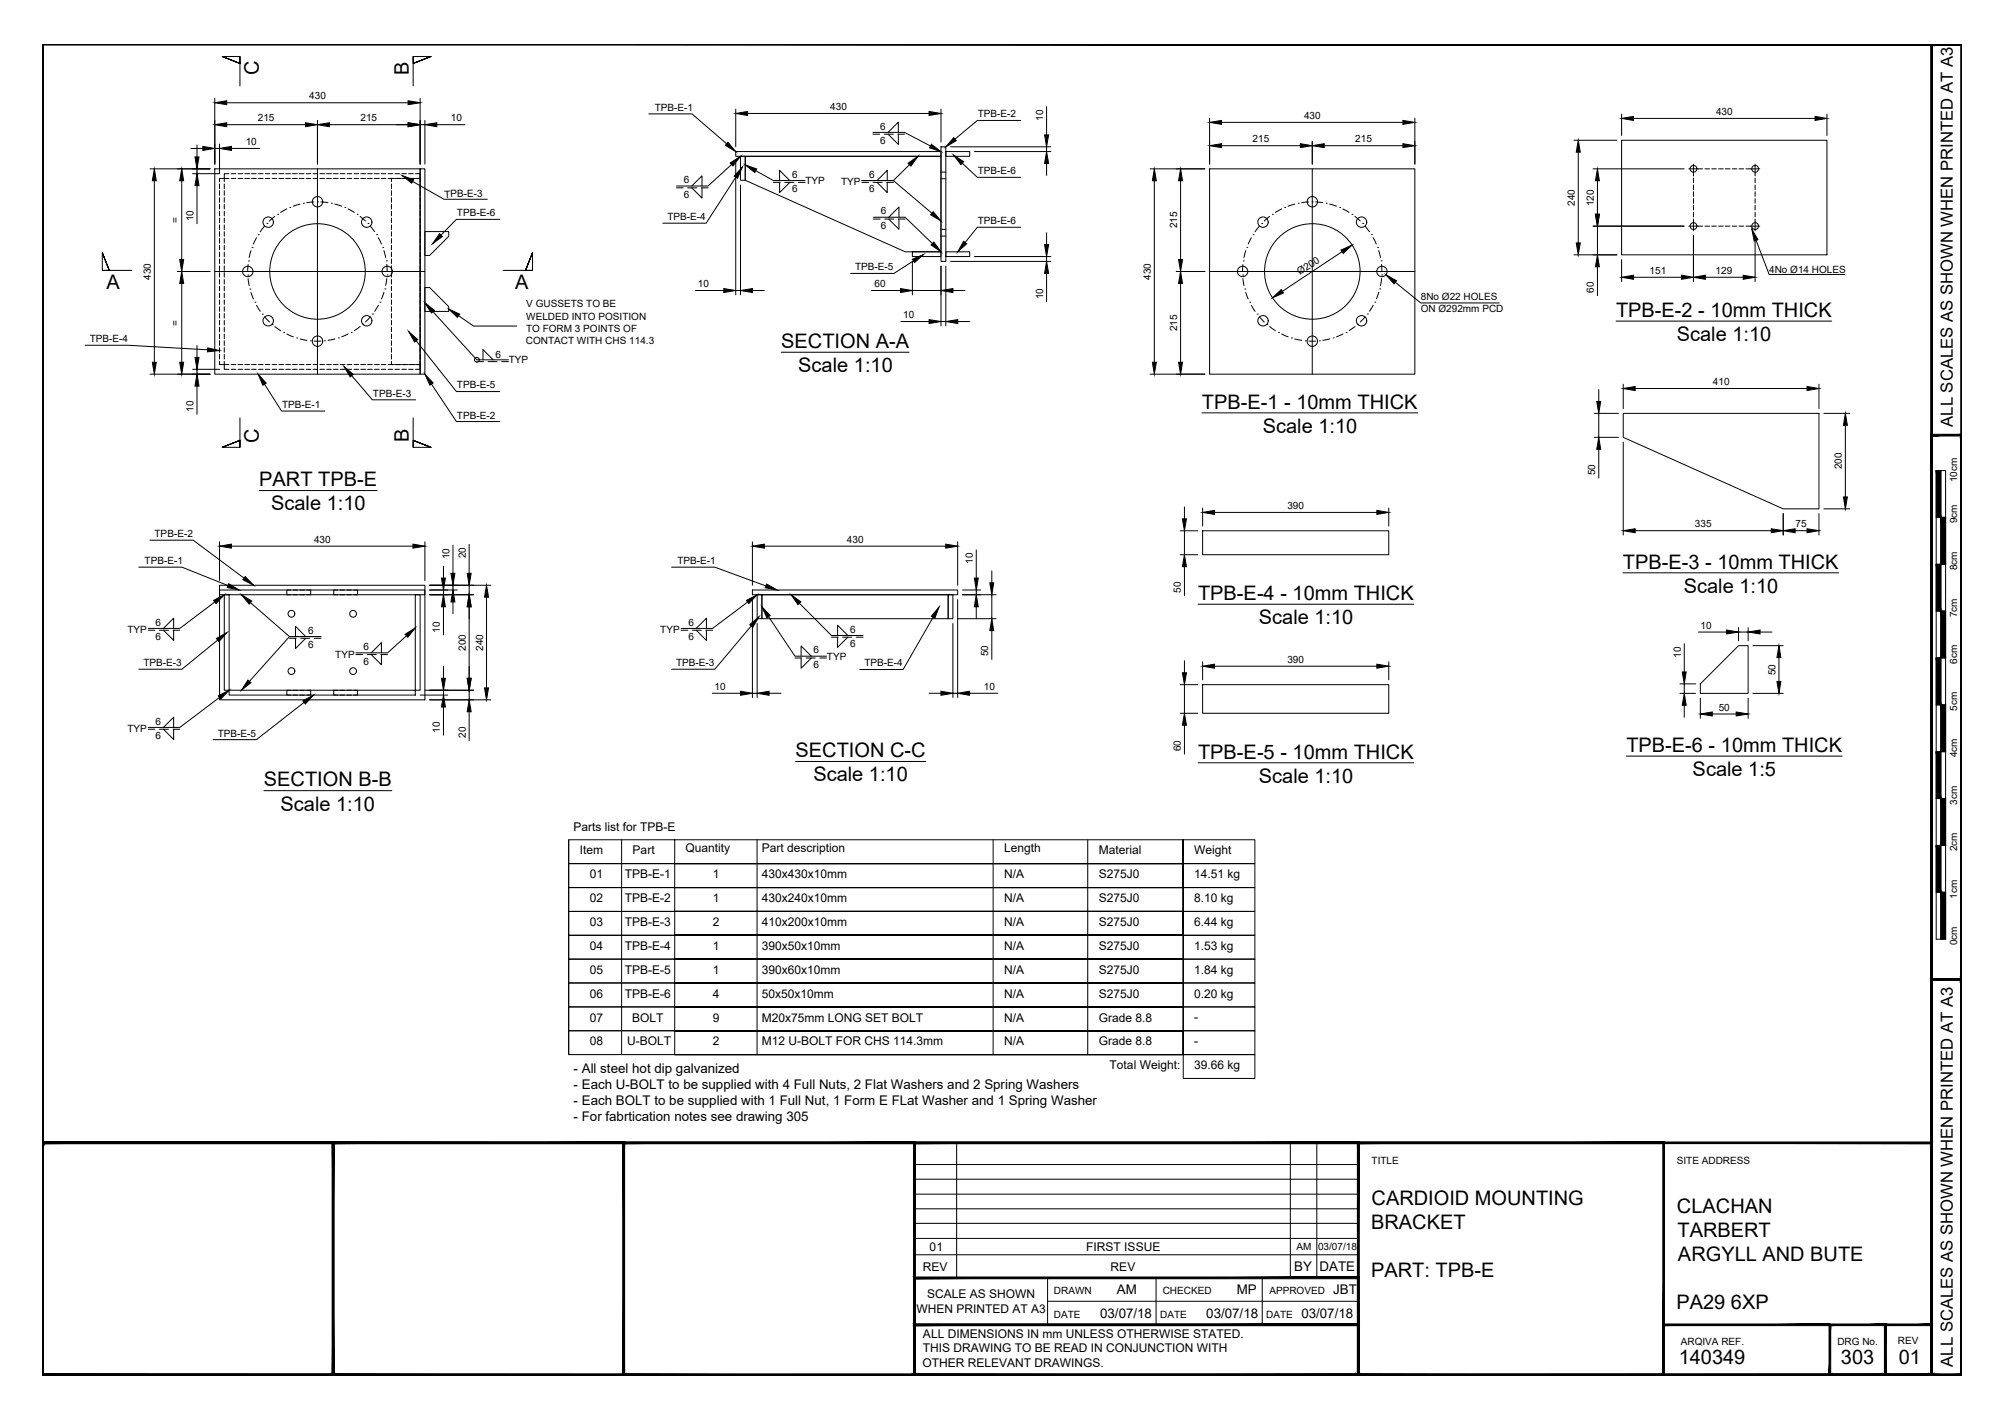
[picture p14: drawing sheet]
<svg xmlns="http://www.w3.org/2000/svg" width="420mm" height="297mm" viewBox="0 0 420 297" stroke-linecap="round" stroke-linejoin="round" font-family="sans-serif">
<defs><g id="words">
<g font-size="4.2">
<text x="54.2" y="15.7" transform="rotate(-90 54.2 15.7)">C</text>
<text x="85.6" y="15.8" transform="rotate(-90 85.6 15.8)">B</text>
<text x="22.3" y="60.6">A</text>
<text x="107.9" y="60.6">A</text>
<text x="338.5" y="66.4">TPB-E-2 - 10mm THICK</text>
<text x="351.2" y="71.4">Scale 1:10</text>
<text x="163.6" y="72.9">SECTION A-A</text>
<text x="167.2" y="78">Scale 1:10</text>
<text x="251.7" y="85.6">TPB-E-1 - 10mm THICK</text>
<text x="54.2" y="92.9" transform="rotate(-90 54.2 92.9)">C</text>
<text x="85.6" y="92.6" transform="rotate(-90 85.6 92.6)">B</text>
<text x="264.5" y="90.7">Scale 1:10</text>
<text x="54.3" y="101.9">PART TPB-E</text>
<text x="56.8" y="106.9">Scale 1:10</text>
<text x="339.9" y="119.1">TPB-E-3 - 10mm THICK</text>
<text x="250.9" y="125.7">TPB-E-4 - 10mm THICK</text>
<text x="352.7" y="124.1">Scale 1:10</text>
<text x="263.7" y="130.7">Scale 1:10</text>
<text x="166.6" y="158.6">SECTION C-C</text>
<text x="250.9" y="158.9">TPB-E-5 - 10mm THICK</text>
<text x="340.6" y="157.5">TPB-E-6 - 10mm THICK</text>
<text x="55.3" y="164.7">SECTION B-B</text>
<text x="170.4" y="163.7">Scale 1:10</text>
<text x="263.7" y="164">Scale 1:10</text>
<text x="354.5" y="162.5">Scale 1:5</text>
<text x="58.8" y="169.8">Scale 1:10</text>
<text x="287.2" y="257.5">BRACKET</text>
<text x="287.3" y="252.5">CARDIOID MOUNTING</text>
<text x="351.2" y="254">CLACHAN</text>
<text x="351.4" y="259">TARBERT</text>
<text x="287.2" y="267.5">PART: TPB-E</text>
<text x="351.5" y="264.1">ARGYLL AND BUTE</text>
<text x="351.1" y="274.1">PA29 6XP</text>
<text x="351.6" y="285.7">140349</text>
<text x="385.6" y="285.7">303</text>
<text x="397.7" y="285.7">01</text>
</g>
<g font-size="3.5">
<text x="409" y="89.4" transform="rotate(-90 409 89.4)">ALL SCALES AS SHOWN WHEN PRINTED AT A3</text>
<text x="409" y="286.3" transform="rotate(-90 409 286.3)">ALL SCALES AS SHOWN WHEN PRINTED AT A3</text>
</g>
<g font-size="2.8">
<text x="120.1" y="224.8">- All steel hot dip galvanized</text>
<text x="120.1" y="228.2">- Each U-BOLT to be supplied with 4 Full Nuts, 2 Flat Washers and 2 Spring Washers</text>
<text x="120.1" y="231.5">- Each BOLT to be supplied with 1 Full Nut, 1 Form E FLat Washer and 1 Spring Washer</text>
<text x="120.1" y="234.9">- For fabrtication notes see drawing 305</text>
<text x="271.1" y="266.3">BY</text>
<text x="276.4" y="266.3">DATE</text>
<text x="233.9" y="271.1">AM</text>
<text x="259" y="271.1">MP</text>
<text x="279.3" y="271.1">JBT</text>
<text x="230.4" y="276">03/07/18</text>
<text x="252.7" y="276">03/07/18</text>
<text x="272.6" y="276">03/07/18</text>
</g>
<g font-size="2.5">
<text x="120.1" y="174">Parts list for TPB-E</text>
<text x="121.4" y="179">Item</text>
<text x="132.5" y="179">Part</text>
<text x="143.6" y="178.5">Quantity</text>
<text x="159.5" y="178.5">Part description</text>
<text x="210.3" y="178.5">Length</text>
<text x="230.1" y="179">Material</text>
<text x="250.1" y="179">Weight</text>
<text x="123.6" y="184">01</text>
<text x="130.8" y="184">TPB-E-1</text>
<text x="149.3" y="184">1</text>
<text x="159.5" y="184">430x430x10mm</text>
<text x="210.3" y="184">N/A</text>
<text x="230.1" y="184">S275J0</text>
<text x="250.1" y="184">14.51 kg</text>
<text x="123.6" y="189">02</text>
<text x="130.8" y="189">TPB-E-2</text>
<text x="149.3" y="189">1</text>
<text x="159.5" y="189">430x240x10mm</text>
<text x="210.3" y="189">N/A</text>
<text x="230.1" y="189">S275J0</text>
<text x="250.1" y="189">8.10 kg</text>
<text x="123.6" y="194">03</text>
<text x="130.8" y="194">TPB-E-3</text>
<text x="149.3" y="194">2</text>
<text x="159.5" y="194">410x200x10mm</text>
<text x="210.3" y="194">N/A</text>
<text x="230.1" y="194">S275J0</text>
<text x="250.1" y="194">6.44 kg</text>
<text x="123.6" y="199">04</text>
<text x="130.8" y="199">TPB-E-4</text>
<text x="149.3" y="199">1</text>
<text x="159.5" y="199">390x50x10mm</text>
<text x="159.5" y="204">390x60x10mm</text>
<text x="210.3" y="199">N/A</text>
<text x="210.3" y="204">N/A</text>
<text x="230.1" y="199">S275J0</text>
<text x="230.1" y="204">S275J0</text>
<text x="250.1" y="199">1.53 kg</text>
<text x="250.1" y="204">1.84 kg</text>
<text x="123.6" y="204">05</text>
<text x="123.6" y="209">06</text>
<text x="130.8" y="204">TPB-E-5</text>
<text x="130.8" y="209">TPB-E-6</text>
<text x="149.3" y="204">1</text>
<text x="149.3" y="209">4</text>
<text x="159.5" y="209">50x50x10mm</text>
<text x="210.3" y="209">N/A</text>
<text x="230.1" y="209">S275J0</text>
<text x="250.1" y="209">0.20 kg</text>
<text x="123.6" y="214">07</text>
<text x="132.4" y="214">BOLT</text>
<text x="149.3" y="214">9</text>
<text x="159.5" y="214">M20x75mm LONG SET BOLT</text>
<text x="210.3" y="214">N/A</text>
<text x="230.1" y="214">Grade 8.8</text>
<text x="250.1" y="214">-</text>
<text x="123.6" y="219">08</text>
<text x="131.4" y="219">U-BOLT</text>
<text x="149.3" y="219">2</text>
<text x="159.5" y="219">M12 U-BOLT FOR CHS 114.3mm</text>
<text x="210.3" y="219">N/A</text>
<text x="230.1" y="219">Grade 8.8</text>
<text x="250.1" y="218.9">-</text>
<text x="232.4" y="224">Total Weight:</text>
<text x="250.1" y="224">39.66 kg</text>
<text x="194.7" y="262">01</text>
<text x="227.5" y="262">FIRST ISSUE</text>
<text x="193.3" y="266.2">REV</text>
<text x="232.6" y="266.2">REV</text>
<text x="192" y="275">WHEN PRINTED AT A3</text>
<text x="194.2" y="272">SCALE AS SHOWN</text>
<text x="193.3" y="280.3">ALL DIMENSIONS IN mm UNLESS OTHERWISE STATED.</text>
<text x="193.2" y="286.3">OTHER RELEVANT DRAWINGS.</text>
<text x="193.3" y="283.3">THIS DRAWING TO BE READ IN CONJUNCTION WITH</text>
</g>
<g font-size="2.1">
<text x="64.8" y="20.8">430</text>
<text x="137.1" y="23.2">TPB-E-1</text>
<text x="173.9" y="23">430</text>
<text x="54" y="25.4">215</text>
<text x="75.5" y="25.4">215</text>
<text x="94.5" y="25.4">10</text>
<text x="184.4" y="27.1">6</text>
<text x="204.8" y="24.6">TPB-E-2</text>
<text x="218.5" y="25.3" transform="rotate(-90 218.5 25.3)">10</text>
<text x="262.4" y="29.8">215</text>
<text x="273.1" y="24.9">430</text>
<text x="283.9" y="29.8">215</text>
<text x="359.4" y="24.1">430</text>
<text x="51.5" y="30.4">10</text>
<text x="184.4" y="30.2">6</text>
<text x="93.1" y="41.4" transform="rotate(-2 93.1 41.4)">TPB-E-3</text>
<text x="143.2" y="38.4">6</text>
<text x="143.2" y="41.4">6</text>
<text x="165.9" y="37.2">6</text>
<text x="165.9" y="40.3">6</text>
<text x="168.7" y="38.5">TYP</text>
<text x="176.2" y="38.7">TYP</text>
<text x="182.1" y="37.2">6</text>
<text x="182.1" y="40.3">6</text>
<text x="204.8" y="36.5">TPB-E-6</text>
<text x="37.4" y="46.7" transform="rotate(-90 37.4 46.7)">=</text>
<text x="40.5" y="46.4" transform="rotate(-90 40.5 46.4)">10</text>
<text x="95.7" y="45.3">TPB-E-6</text>
<text x="139.8" y="46.1">TPB-E-4</text>
<text x="184.5" y="44.9">6</text>
<text x="184.5" y="48">6</text>
<text x="204.8" y="46.9">TPB-E-6</text>
<text x="246.5" y="47.9" transform="rotate(-90 246.5 47.9)">215</text>
<text x="329.8" y="43.1" transform="rotate(-90 329.8 43.1)">240</text>
<text x="333.8" y="43.2" transform="rotate(-90 333.8 43.2)">120</text>
<text x="31.6" y="58.6" transform="rotate(-90 31.6 58.6)">430</text>
<text x="179.1" y="56.6">TPB-E-5</text>
<text x="241.1" y="58.6" transform="rotate(-90 241.1 58.6)">430</text>
<text x="272.3" y="57.6" transform="rotate(-34 272.3 57.6)">Ø200</text>
<text x="345.5" y="57.3">151</text>
<text x="359.3" y="57.3">129</text>
<text x="370.6" y="57.1">4No Ø14 HOLES</text>
<text x="110.2" y="64.4">V GUSSETS TO BE</text>
<text x="146.2" y="60.1">10</text>
<text x="183.2" y="60.1">60</text>
<text x="218.5" y="62.7" transform="rotate(-90 218.5 62.7)">10</text>
<text x="297.6" y="65.4">ON Ø292mm PCD</text>
<text x="297.6" y="62.9">8No Ø22 HOLES</text>
<text x="333.8" y="61.3" transform="rotate(-90 333.8 61.3)">60</text>
<text x="18.8" y="71.7">TPB-E-4</text>
<text x="37.4" y="68.2" transform="rotate(-90 37.4 68.2)">=</text>
<text x="110.2" y="69.5">TO FORM 3 POINTS OF</text>
<text x="110.2" y="67">WELDED INTO POSITION</text>
<text x="189.2" y="66.6">10</text>
<text x="246.5" y="69.4" transform="rotate(-90 246.5 69.4)">215</text>
<text x="103.8" y="75">6</text>
<text x="106.6" y="76.1">TYP</text>
<text x="110.1" y="72">CONTACT WITH CHS 114.3</text>
<text x="78.1" y="83.1">TPB-E-3</text>
<text x="95.7" y="81.4">TPB-E-5</text>
<text x="358.8" y="80.7">410</text>
<text x="40.5" y="86.3" transform="rotate(-90 40.5 86.3)">10</text>
<text x="59.1" y="85.5">TPB-E-1</text>
<text x="95.7" y="87.7">TPB-E-2</text>
<text x="334.1" y="99.5" transform="rotate(-90 334.1 99.5)">50</text>
<text x="385.8" y="98.3" transform="rotate(-90 385.8 98.3)">200</text>
<text x="409.9" y="101" transform="rotate(-90 409.9 101)">10cm</text>
<text x="269.6" y="106.6">390</text>
<text x="32.4" y="112.5">TPB-E-2</text>
<text x="65.8" y="113.7">430</text>
<text x="177.4" y="113.7">430</text>
<text x="355" y="110.4">335</text>
<text x="376.1" y="110.4">75</text>
<text x="409.9" y="109.6" transform="rotate(-90 409.9 109.6)">9cm</text>
<text x="30.3" y="118.2">TPB-E-1</text>
<text x="94.1" y="117.1" transform="rotate(-90 94.1 117.1)">10</text>
<text x="97.5" y="117" transform="rotate(-90 97.5 117)">20</text>
<text x="141.9" y="118.2">TPB-E-1</text>
<text x="203.8" y="118.1" transform="rotate(-90 203.8 118.1)">10</text>
<text x="409.9" y="119.5" transform="rotate(-90 409.9 119.5)">8cm</text>
<text x="247.4" y="124.1" transform="rotate(-90 247.4 124.1)">50</text>
<text x="32.6" y="131">6</text>
<text x="144.2" y="131">6</text>
<text x="356.2" y="131.7">10</text>
<text x="409.9" y="129.3" transform="rotate(-90 409.9 129.3)">7cm</text>
<text x="26.7" y="132.7">TYP</text>
<text x="32.6" y="134.1">6</text>
<text x="64.5" y="132.7">6</text>
<text x="64.5" y="135.8">6</text>
<text x="70.2" y="137.8">TYP</text>
<text x="76.1" y="136.1">6</text>
<text x="92.1" y="132.5" transform="rotate(-90 92.1 132.5)">10</text>
<text x="97.5" y="136.3" transform="rotate(-90 97.5 136.3)">200</text>
<text x="101.2" y="136.3" transform="rotate(-90 101.2 136.3)">240</text>
<text x="138.3" y="132.7">TYP</text>
<text x="144.2" y="134.1">6</text>
<text x="170.4" y="136.8">6</text>
<text x="178.1" y="132.5">6</text>
<text x="178.1" y="135.6">6</text>
<text x="207" y="137.5" transform="rotate(-90 207 137.5)">50</text>
<text x="352" y="137.8" transform="rotate(-90 352 137.8)">10</text>
<text x="30" y="139.6">TPB-E-3</text>
<text x="76.1" y="139.2">6</text>
<text x="141.6" y="139.6">TPB-E-3</text>
<text x="170.4" y="139.9">6</text>
<text x="173.2" y="138.2">TYP</text>
<text x="181" y="139.6">TPB-E-4</text>
<text x="269.6" y="138.8">390</text>
<text x="371.9" y="141.4" transform="rotate(-90 371.9 141.4)">50</text>
<text x="409.9" y="139.1" transform="rotate(-90 409.9 139.1)">6cm</text>
<text x="149.7" y="144.5">10</text>
<text x="206.1" y="144.5">10</text>
<text x="360" y="148.8">50</text>
<text x="409.9" y="148.9" transform="rotate(-90 409.9 148.9)">5cm</text>
<text x="26.7" y="153.4">TYP</text>
<text x="32.6" y="151.8">6</text>
<text x="32.6" y="154.8">6</text>
<text x="45.6" y="154.3">TPB-E-5</text>
<text x="92.1" y="153.5" transform="rotate(-90 92.1 153.5)">10</text>
<text x="97.5" y="154.5" transform="rotate(-90 97.5 154.5)">20</text>
<text x="247.4" y="157.4" transform="rotate(-90 247.4 157.4)">60</text>
<text x="409.9" y="158.6" transform="rotate(-90 409.9 158.6)">4cm</text>
<text x="409.9" y="168.6" transform="rotate(-90 409.9 168.6)">3cm</text>
<text x="409.9" y="178.3" transform="rotate(-90 409.9 178.3)">2cm</text>
<text x="409.9" y="188.3" transform="rotate(-90 409.9 188.3)">1cm</text>
<text x="409.9" y="198" transform="rotate(-90 409.9 198)">0cm</text>
<text x="287.3" y="243.9">TITLE</text>
<text x="351.2" y="243.9">SITE ADDRESS</text>
<text x="271.5" y="261.9">AM</text>
<text x="276.1" y="261.9">03/07/18</text>
<text x="220.8" y="271.1">DRAWN</text>
<text x="243.5" y="271.1">CHECKED</text>
<text x="265.9" y="271.1">APPROVED</text>
<text x="220.8" y="276">DATE</text>
<text x="243" y="276">DATE</text>
<text x="265.2" y="276">DATE</text>
<text x="352.1" y="281.6">ARQIVA REF.</text>
<text x="384.8" y="281.6">DRG No.</text>
<text x="397.5" y="281.6">REV</text>
</g>
</g></defs>
<g fill="none" stroke="#000" stroke-width=".21">
<path d="M50.3 11.8v1.5l-3.8-1.5 3.8 1.5-3.8-1.5h3.8v6.2M86.5 11.8v1.5l3.8-1.5-3.8 1.5 3.8-1.5h-3.8v6.2M31.4 35.4h12.6M32.3 37.9v38M38.1 37.9v16.5M40 31.1h2.5M41.3 30.4v2.5M41.3 35.4v1M41.3 38.9v8M45 35.4h43v43h-43zM45 20.6v13.8M45 31.1h1"/>
<path d="M46 38.1v-.7h1v.7M46 30.2v6.2h-5.6M46 38.5v1M46 40v.9M47 38.5v1M47 40v.9M47.5 26.1h16.5M47.5 21.5h38M47.9 36.4h-.9v1h.9M48.4 36.4h1M48.4 37.4h1M48.5 31.1h5.9"/>
<path d="M49.9 36.4h.9M49.9 37.4h.9M51.3 36.4h.9M51.3 37.4h.9M52.7 36.4h1M52.7 37.4h1M54.2 36.4h.9M54.2 37.4h.9M55.6 36.4h.9M55.6 37.4h.9M57 36.4h1M57 37.4h1"/>
<path d="M58.4 36.4h1M58.4 37.4h1M59.9 36.4h.9M59.9 37.4h.9M61.3 36.4h.9M61.3 37.4h.9M62.7 36.4h1M62.7 37.4h1M64.1 36.4h1M64.1 37.4h1M65.6 36.4h.9M65.6 37.4h.9"/>
<path d="M66.5 25.2v9.2M66.5 35.4v43M67 36.4h1M67 37.4h1M68.4 36.4h1M68.4 37.4h1M69 26.1h16.5M69.9 36.4h.9M69.9 37.4h.9M71.3 36.4h.9M71.3 37.4h.9M72.7 36.4h1"/>
<path d="M72.7 37.4h1M74.2 36.4h.9M74.2 37.4h.9M75.6 36.4h.9M75.6 37.4h.9M77 36.4h1M77 37.4h1M78.5 36.4h.9M78.5 37.4h.9M79.9 36.4h.9M79.9 37.4h.9M81.3 36.4h1"/>
<path d="M81.3 37.4h1M82 38.5v1M82 40v.9M82.6 37.4h-.6v.7M82.7 36.4h1M82.7 37.4h1.3M84.2 36.4h.9M84.2 37.4h1.3M85.6 36.4h.9M85.6 37.4h1.3M86.4 38l6.6 3.7h9.1M87 36.4h1v1h-1"/>
<path d="M87.4 37.4h.6v.7M88 35.4h1v43h-1zM88 20.6v13.8M88 38.5v1M88 40v.9M88 26.1h1M89 25.2v9.2M91.5 26.1h5.9M135.9 23.9h9l7.3 6.2M141.7 39.3h1.4M144 39.3h2M144.9 39l2.1-2.2v2.2"/>
<path d="M144.9 39.3l2.1 2.2v-2.2M146.9 39.3h1.4M153.3 34.4l-5 4.6h-6.6M154.1 31.8h43v.9h-43zM154.1 22.9v7.9M154.1 33.8v28M154.1 37.1l-6.2 9.7h-9.1M155.1 32.7h1v5.1h-1zM155.1 38.8v23M156.1 32.7h41v20h-7.5l-33.5-14.9zM156.6 23.8h38M158.3 35.8l3.7 2h6.6"/>
<path d="M162 38.2h1.4M163.3 37.8v-2.1l2.1 2.1M163.3 38.2v2.1l2.1-2.1M164.4 38.2h1.9M167.2 38.2h1.4M180.5 38.2h1.4M182.8 27.7h6.6l5.5 2.9M182.8 28.1h1.4M182.9 38.2h1.9M183.7 37.8l2.1-2.1v2.1M183.7 38.2l2.1 2.1v-2.1M185.2 28.1h1.9"/>
<path d="M185.7 38.2h1.4M186 27.7l2.2-2.1v2.1M186 28.1l2.2 2.1v-2.1M188.1 28.1h1.3M190.5 34.5l-3.4 3.3h-6.6h6.6l8.1 6.9M197.1 30.8h1v24h-1zM197.1 37.4h1M197.1 36h1M197.1 22.9v6.9M198.1 31.8h5v.9h-5zM199.1 30.8h21M201.5 34.2l3.2 2.9h9.1"/>
<path d="M204.1 31.8h16M213.8 25.2h-9.1l-4.7 3.9M219.2 22.4v5.9M219.2 30.8v1M219.2 34.2v2.5M240.9 35.4h11.5M241.8 37.9v38M247.3 37.9v16.5M253.4 35.4h42.9v43h-42.9zM253.4 24.7v9.7M255.8 30.5h16.6M255.8 25.6h38"/>
<path d="M274.9 29.6v4.8M274.9 35.4v43M277.4 30.5h16.4M296.3 24.7v9.7M329.7 29.4h9M330.6 31.9v19M333.7 35.4h19M334.6 37.9v7M339.6 29.4h43.1v24h-43.1zM339.6 23.9v4.5M342.1 24.8h38.1M353.7 35.4h2.9"/>
<path d="M354.7 34.4v2.5M354.7 37.3v1M354.7 38.8v.9M357.1 35.4h1M358.5 35.4h1M360 35.4h.9M361.4 35.4h.9M362.8 35.4h1M364.2 35.4h1M365.7 35.4h2.9M367.6 34.4v2.5M367.6 37.3v1"/>
<path d="M367.6 38.8v.9M382.7 23.9v4.5M21.4 56.6h1.5l-1.5-3.7 1.5 3.7-1.5-3.7v3.7h6.2M37.2 56.9h6.8M38.1 59.4v16.5M45 56.9h44M46 41.4v1M46 42.8v1M46 44.3v.9M46 45.7v.9M46 47.1v1M46 48.5v1"/>
<path d="M46 50v.9M46 51.4v.9M46 52.8v1M46 54.3v.9M46 55.7v.9M46 57.1v1M46 58.5v1M46 60v.9M47 41.4v1M47 42.8v1M47 44.3v.9M47 45.7v.9"/>
<path d="M47 47.1v1M47 48.5v1M47 50v.9M47 51.4v.9M47 52.8v1M47 54.3v.9M47 55.7v.9M47 57.1v1M47 58.5v1M47 60v.9M51.9 57.6h.1M52 55.4l-.1 1.5"/>
<path d="M52 58.4l.2 1.4M52.1 54.7h.1M52.6 52.5l-.4 1.5M52.8 51.8h.1M53.7 49.8l-.6 1.3M54.1 49.2h.1M55.4 47.4l-.9 1.2M55.9 46.8h.1M57.5 45.3l-1.1 1M58.2 44.9h.1M60.1 43.8l-1.3 .7M60.7 43.5h.1"/>
<path d="M62.8 42.8l-1.4 .4M63.5 42.6h.1M65.8 42.3l-1.5 .2M66.5 42.3h.1M67.2 42.3l1.5 .2M69.4 42.6h.1M70.1 42.8l1.5 .4M72.2 43.5h.1M72.9 43.8l1.3 .7M74.8 44.9h.1M75.4 45.3l1.1 1M77.1 46.8h.1"/>
<path d="M77.6 47.4l.9 1.1M78.9 49.1h.1M79.2 49.8l.7 1.3M80.2 51.8h.1M80.4 52.5l.4 1.4M80.9 54.7h.1M81 55.4l.1 1.5M81 58.3l-.2 1.5M81.1 57.6h.1M82 41.4v1M82 42.8v1M82 44.3v.9"/>
<path d="M82 45.7v.9M82 47.1v1M82 48.5v1M82 50v.9M82 51.4v.9M82 52.8v1M82 54.3v.9M82 55.7v.9M82 57.1v1M82 58.5v1M82 60v.9M88 41.4v1"/>
<path d="M88 42.8v1M88 44.3v.9M88 45.7v.9M88 47.1v1M88 48.5v1M88 50v.9M88 51.4v.9M88 52.8v1M88 54.3v.9M88 55.7v.9M88 57.1v1M88 58.5v1"/>
<path d="M88 60v.9M89 48.5h5v1l-4 4h-1zM104.7 46h-9.1l-3.2 3.3M105.4 56.6h6.1v-3.7l-1.4 3.7 1.4-3.7-1.4 3.7h1.4M183 45.5h6.6l5.7 5.5M183 45.9h1.3M185.3 45.9h1.9M186.1 45.5l2.2-2.1v2.1M186.1 45.9l2.2 2.1v-2.1M188.2 45.9h1.4M191.1 52.7h6v1h-6zM191.1 54.8v7"/>
<path d="M191.3 54.7l-4.1 2.6h-9M197.1 48h1M197.1 49.4h1M197.1 55.8v12.5M198.1 52.7h5v1h-5zM198.1 55.8v12.5M199.1 54.8h21M204.1 53.7h16M213.8 47.6h-9.1l-2.6 3.2M219.2 48.7v2.5M219.2 53.7v1.1M219.2 57.3v5.9"/>
<path d="M246.4 56.9h6M247.3 59.4v16.5M253.4 56.9h42.9M260.3 57.6h.1M260.3 55.4v1.5M260.3 58.4l.2 1.4M260.4 54.7h.1M260.9 52.5l-.4 1.5M261.2 51.8h.1M262.1 49.8l-.7 1.3M262.5 49.2h.1M263.8 47.4l-.9 1.2"/>
<path d="M264.3 46.8h.1M265.9 45.3l-1.1 1M266.5 44.9h.1M268.4 43.8l-1.3 .7M269.1 43.5h.1M271.2 42.8l-1.4 .4M271.9 42.6h.1M274.1 42.3l-1.5 .2M274.8 42.3h.1M275.6 42.3l1.5 .2M277.8 42.6h.1M278.5 42.8l1.4 .4"/>
<path d="M280.6 43.5h.1M281.1 52.7l-12.5 8.3M281.3 43.8l1.3 .7M283.2 44.9h.1M283.8 45.3l1.1 1M285.4 46.8h.1M285.9 47.4l.9 1.1M287.2 49.1h.1M287.6 49.8l.7 1.3M288.5 51.8h.1M288.8 52.5l.3 1.4M289.3 54.7h.1"/>
<path d="M289.4 55.4v1.5M289.4 58.3l-.3 1.5M289.4 57.6h.1M292.3 59.1l5.3 4.4h16.4M329.7 53.4h9M333.7 47.4h19M334.6 47.4v6M334.6 55.9v6M339.6 54.4v4.6M342.1 58.1h10.1M353.7 47.4h2.9M354.7 40.2v.9"/>
<path d="M354.7 41.6v1M354.7 43v1M354.7 44.5v.9M354.7 45.9v2.4M354.7 49.4v9.6M357.1 47.4h1M357.2 58.1h7.9M358.5 47.4h1M360 47.4h.9M361.4 47.4h.9M362.8 47.4h1M364.2 47.4h1"/>
<path d="M365.7 47.4h2.9M367.6 40.2v.9M367.6 41.6v1M367.6 43v1M367.6 44.5v.9M367.6 45.9v2.4M367.6 49.4v9.6M367.8 50.4l2.8 7.1h15.8M17.8 72.3h9.1l16.6 1M31.4 78.4h12.6M40.4 77.4h5.6M41.3 72.4v2.5"/>
<path d="M41.3 77.4v1M46 75.7v.7h1v-.7M46 61.4v1M46 62.8v1M46 64.3v.9M46 65.7v.9M46 67.1v1M46 68.5v1M46 70v.9M46 71.4v.9M46 72.8v1M46 74.3v.9"/>
<path d="M47 61.4v1M47 62.8v1M47 64.3v.9M47 65.7v.9M47 67.1v1M47 68.5v1M47 70v.9M47 71.4v.9M47 72.8v1M47 74.3v.9M47.9 76.4h-.9v1h.9M48.4 77.4h1"/>
<path d="M48.4 76.4h1M49.9 77.4h.9M49.9 76.4h.9M51.3 77.4h.9M51.3 76.4h.9M52.4 60.5h.1M52.6 61.3l.5 1.3M52.7 77.4h1M52.7 76.4h1M53.4 63.3h.1M53.7 64l.8 1.2M54.2 77.4h.9"/>
<path d="M54.2 76.4h.9M55 65.8h.1M55.4 66.4l1 1.1M55.6 77.4h.9M55.6 76.4h.9M57 68h.1M57 77.4h1M57 76.4h1M57.6 68.4l1.2 .9M58.4 77.4h1M58.4 76.4h1M59.4 69.6h.1"/>
<path d="M59.9 77.4h.9M59.9 76.4h.9M60.1 70l1.3 .6M61.3 77.4h.9M61.3 76.4h.9M62.1 70.8h.1M62.7 77.4h1M62.7 76.4h1M62.9 71l1.4 .3M64.1 77.4h1M64.1 76.4h1M65 71.4h.1"/>
<path d="M65.6 77.4h.9M65.6 76.4h.9M65.8 71.4l1.4 .1M67 77.4h1M67 76.4h1M68 71.4h.1M68.4 77.4h1M68.4 76.4h1M69.9 77.4h.9M69.9 76.4h.9M70.2 71l-1.5 .3M70.9 70.8h.1"/>
<path d="M71.3 77.4h.9M71.3 76.4h.9M72.7 77.4h1M72.7 76.4h1M72.9 70l-1.3 .5M73.6 69.6h.1M73.7 78.7l4.3 5.1h9.1M74.2 77.4h.9M74.2 76.4h.9M75.4 68.4l-1.2 .8M75.6 77.4h.9M75.6 76.4h.9"/>
<path d="M76 67.9h.1M77 77.4h1M77 76.4h1M77.6 66.4l-1.1 1M78 65.8h.1M78.5 77.4h.9M78.5 76.4h.9M79.3 63.9l-.8 1.3M79.6 63.3h.1M79.9 77.4h.9M79.9 76.4h.9M80.4 61.2l-.5 1.4"/>
<path d="M80.6 60.5h.1M81.3 77.4h1M81.3 76.4h1M82 75.7v.7h.6M82 61.4v1M82 62.8v1M82 64.3v.9M82 65.7v.9M82 67.1v1M82 68.5v1M82 70v.9M82 71.4v.9"/>
<path d="M82 72.8v1M82 74.3v.9M82.7 77.4h1M82.7 76.4h1.3M84.2 77.4h.9M84.2 76.4h1.3M85.6 77.4h.9M85.6 76.4h1.3M87 76.4h1M87.2 71.4l8.4 10.6h9.1M88 76.4v1h-1M88 61.4v1"/>
<path d="M88 62.8v1M88 64.3v.9M88 65.7v.9M88 67.1v1M88 68.5v1M88 70v.9M88 71.4v.9M88 72.8v1M88 74.3v.9M88 75.7v.7M89 60.2h1l4 4v1h-5zM90.7 65.3l9.2 10.1h6.6"/>
<path d="M96.1 66.1l3.1 2.2h9.1M99.9 75.8h1.4M101.2 75.4v-2.2l2.1 2.2M102.2 75.8h1.9M105.1 75.8h1.4M145.7 60.9h5.9M154.1 60.9h1M157.6 60.9h2.5M163.6 73.8h26.8M182.5 60.9h6.1M188.7 67.4h5.9M191.1 60.9h6"/>
<path d="M197.1 67.4h1M199.6 60.9h2.5M200.6 67.4h2.5M240.9 78.4h11.5M260.7 60.5h.1M260.9 61.3l.5 1.3M261.8 63.3h.1M262.1 64l.8 1.2M263.3 65.8h.1M263.8 66.4l1 1.1M265.4 68h.1M265.9 68.4l1.2 .9"/>
<path d="M267.8 69.6h.1M268.4 70l1.4 .6M270.5 70.8h.1M271.2 71l1.5 .3M273.4 71.4h.1M274.1 71.4l1.5 .1M276.3 71.4h.1M278.5 71l-1.4 .3M279.2 70.8h.1M281.3 70l-1.4 .5M281.9 69.6h.1M283.8 68.4l-1.2 .8"/>
<path d="M284.4 67.9h.1M285.9 66.4l-1 1M286.4 65.8h.1M287.6 63.9l-.8 1.3M288 63.3h.1M288.8 61.2l-.5 1.4M289 60.5h.1M338.5 67.3h45.2M41.3 80.9v5.9M50.3 87.5v6.2h-3.8l3.8-1.5-3.8 1.5 3.8-1.5v1.5M55.4 80.5l3.6 5.6h9M86.5 87.5v6.2h3.8l-3.8-1.5 3.8 1.5-3.8-1.5v1.5"/>
<path d="M90.4 80.5l5.2 7.8h9.1M251.7 86.5h45.2M334 86.6h5M334 91.6h5M334.9 81.6v2.5M334.9 86.6v5M334.9 94.1v6M340 86.6h41v20h-7.5l-33.5-15zM340 80.5v5.1M340 92.6v19.5M342.5 81.4h36M381 80.5v5.1"/>
<path d="M382 86.6h5.4M386.5 89.1v15M405.5 98.6h2v98.1h-2zM406.5 98.6v98.1M29.1 118.8h9l9.7 3.9M31.4 113.2h9.1l10.6 7.9M46 113.5v8.1M48.5 114.4h38M54.3 102.8h24.7M89 113.5v8.1M92.9 118.6v2.5M94.9 114.2v5.9"/>
<path d="M98.3 114v6.1M140.7 118.8h9l10.7 3.9M157.6 113.5v9.1M160.1 114.4h38M200.6 113.5v9.1M204.5 115.2v5.9M207.7 119.6v2.5M247.2 111.2h3.7M247.2 116.2h3.7M248.1 106.2v2.5M248.1 111.2v5M248.1 118.7v6"/>
<path d="M251.9 111.2h39v5h-39zM251.9 106.4v3.8M254.4 107.3h34M290.9 106.4v3.8M339.9 120h45.2M342.5 111.2h28.5M373.5 107.6v4.5M376 111.2h2.5M381 107.6v4.5M382 106.6h5.4M405.5 118.2h2M405.5 108.4h2"/>
<path d="M31 132h1.4M33.4 132h1.9M34.2 131.6l2.2-2.1v2.1M34.2 132l2.2 2.2v-2.2M36.2 132h1.5M45 126.1l-7.3 5.5h-6.7M45.6 134.1l-7.5 6.1h-9M46 123.6h43v1h-43zM46 122.6h43v24h-43zM47 124.6h1v20h-1zM52.5 126.2l8.1 7.2h6.6h-6.6l-8.4 9.3M60.6 133.7h1.4"/>
<path d="M60.9 123.6h-.8v1h.8M61.4 124.6h.9M61.4 123.6h.9M61.9 133.4v-2.2l2.1 2.2M61.9 133.7v2.1l2.1-2.1M62.8 124.6h1M62.8 123.6h1M63 133.7h1.9M64.2 123.6h.9v1h-.9M65.8 133.7h1.4M70.7 123.6h-.8v1h.8M71.2 124.6h1"/>
<path d="M71.2 123.6h1M72.7 124.6h.9M72.7 123.6h.9M74.1 123.6h.8v1h-.8M74.6 137.1h1.4M76.9 137.1h1.9M77.8 136.8l2.1-2.2v2.2M77.8 137.1l2.1 2.2v-2.2M79.8 137.1h1.4M85.1 133.2l-3.9 3.6h-6.6M87 124.6h1v20h-1zM90 124.6h9.2"/>
<path d="M90 123.6h5.8M90 122.6h12.8M92.9 123.6v1M92.9 127.1v5.9M92.9 139.6v2.5M94.9 122.6v1M94.9 126.1v2.5M98.3 122.6v2M98.3 127.1v15M101.9 125.1v19M142.6 132h1.4M145 132h1.9"/>
<path d="M145.8 131.6l2.2-2.1v2.1M145.8 132l2.2 2.2v-2.2M147.9 132h1.4M156.6 126.1l-7.3 5.5h-6.7M157.4 131.1l-7.7 9.1h-9M157.6 123.6h43v1h-43zM157.6 125.6v20.5M158.6 124.6h1v5h-1zM158.6 130.6v15.5M159.6 124.6h39v5h-39zM161 129.2l5.5 8.3h6.6M166.5 137.8h1.4"/>
<path d="M167.4 126.4l6.7 6.7h6.7M167.8 137.5v-2.2l2.1 2.2M167.8 137.8v2.2l2.1-2.2M168.9 137.8h1.9M171.7 137.8h1.4M174.1 133.5h1.4M175.4 133.1v-2.1l2.2 2.1M175.4 133.5v2.1l2.2-2.1M176.5 133.5h1.9M179.4 133.5h1.4M195.4 129.3l-6.2 11h-9.1M198.6 124.6h1v5h-1z"/>
<path d="M199.6 130.6v15.5M200.6 125.6v20.5M200.6 129.6h8M201.6 124.6h7M201.6 123.6h3.8M204.5 123.6v1M204.5 127.1v2.5M207.7 124.6v5M207.7 132.1v6M248.1 138.4v2.5M250.9 126.6h45.2M251.9 138.6v3.8"/>
<path d="M254.4 139.6h34M290.9 138.6v3.8M352.8 134.9v5.9M355.7 132.4h5.9M364.1 135.3h2v9.9h-10v-1.9zM364.1 131.5v2.7M364.1 132.4h2M366.1 131.5v2.7M367.1 135.3h6.4M368.6 132.4h2.5M372.6 137.8v4.9M405.5 137.8h2"/>
<path d="M405.5 128h2M31 152.8h1.4M33.4 152.8h1.9M34.2 152.4l2.2-2.2v2.2M34.2 152.8l2.2 2.1v-2.1M36.2 152.8h1.5M46 146.1l-8.3 6.3h-6.7M48 144.6h39v1h-39zM60.9 144.6h-.8v1h.8M61.4 144.6h.9M61.4 145.6h.9M62.8 144.6h1"/>
<path d="M62.8 145.6h1M63.7 147.1l-10 7.8h-9.1M64.2 144.6h.9v1h-.9M70.7 144.6h-.8v1h.8M71.2 144.6h1M71.2 145.6h1M72.7 144.6h.9M72.7 145.6h.9M74.1 144.6h.8v1h-.8M88 145.6h5.8M89 144.6h10.2M90 146.6h12.8"/>
<path d="M92.9 144.6v1M92.9 148.1v5.9M98.3 144.6v2M98.3 149.1v6.1M149.2 145.2h5.9M157.6 145.2h1M161.1 145.2h2.5M166.6 159.5h27.3M194.6 145.2h2.5M199.6 145.2h1M203.1 145.2h5.9M247.2 143.4h3.7"/>
<path d="M247.2 149.4h3.7M248.1 143.4v6M248.1 151.9v6.1M250.9 159.8h45.2M251.9 143.4h39v6h-39zM340.6 158.4h45.2M351.9 145.2h3.2M351.9 143.3h3.2M352.8 143.3v1.9M352.8 147.7v2.5M356.1 146.2v4.3M358.6 149.6h5.1"/>
<path d="M366.1 146.2v4.3M367.1 145.2h6.4M405.5 157.5h2M405.5 147.7h2M55.3 165.6h26.8M119.1 175.9v45M130.2 175.9v45M141.3 175.9h-22.2v5h22.2v-5h106.5M158.6 175.9v45M208 175.9v45M227.8 175.9v45M247.8 175.9v45v-5h15v5h-15v-5"/>
<path d="M247.8 175.9v10zM247.8 175.9h15v5h-15zM247.8 175.9v45M405.5 177.1h2M405.5 167.3h2M119.1 180.9h128.7h-106.5v5h-22.2zM119.1 185.9h128.7h-106.5h106.5h-106.5v5h-22.2zM119.1 190.9h128.7h-106.5h106.5h-106.5h106.5h-106.5v5h-22.2zM119.1 195.9h128.7h-106.5h106.5h-106.5h106.5h-106.5h106.5h-106.5v5h-22.2zM247.8 180.9h15v5h-15zM247.8 185.9v5v-5M247.8 190.9v5z"/>
<path d="M247.8 195.9h15v5h-15zM247.8 185.9h15v5h-15zM247.8 190.9h15v5h-15zM405.5 186.9h2M119.1 200.9h128.7h-106.5h106.5h-106.5h106.5h-106.5h106.5h-106.5h106.5h-106.5v5h-22.2zM119.1 205.9h128.7h-106.5h106.5h-106.5h106.5h-106.5h106.5h-106.5h106.5h-106.5h106.5h-106.5v5h-22.2zM119.1 210.9h128.7h-106.5h106.5h-106.5h106.5h-106.5h106.5h-106.5h106.5h-106.5h106.5h-106.5v5h-22.2zM119.1 215.9h128.7h-106.5h106.5h-106.5h106.5h-106.5h106.5h-106.5h106.5h-106.5h106.5h-106.5h106.5h-106.5h106.5h-106.5h106.5h-106.5h106.5h-106.5v5h-22.2zM141.3 210.9h106.5zM247.8 205.9h15v5h-15zM247.8 210.9h15v5h-15zM247.8 200.9h15v5h-15z"/>
<path d="M141.3 220.9h106.5zM200.4 239.4v28.3M247.8 220.9h15v5h-15zM270.3 239.4v28.3M275.8 239.4v28.3M191.5 250.1h93M191.5 247h93M191.5 243.9h93M191.5 256.3h93M191.5 253.2h93M191.5 259.4h93M191.5 262.8h93"/>
<path d="M219.4 267.7v9.8M219.4 272.6h65.1M242.1 267.7v9.8M264.4 267.7v9.8"/>
<circle cx="354.7" cy="35.4" r=".71"/>
<circle cx="367.6" cy="35.4" r=".71"/>
<circle cx="51.9" cy="56.9" r="1.09"/>
<circle cx="56.2" cy="46.5" r="1.09"/>
<circle cx="66.5" cy="56.9" r="10"/>
<circle cx="66.5" cy="42.3" r="1.09"/>
<circle cx="76.8" cy="46.5" r="1.09"/>
<circle cx="81.1" cy="56.9" r="1.09"/>
<circle cx="260.3" cy="56.9" r="1.09"/>
<circle cx="264.5" cy="46.5" r="1.09"/>
<circle cx="274.9" cy="56.9" r="10"/>
<circle cx="274.9" cy="42.3" r="1.09"/>
<circle cx="285.2" cy="46.5" r="1.09"/>
<circle cx="289.5" cy="56.9" r="1.09"/>
<circle cx="354.7" cy="47.4" r=".71"/>
<circle cx="367.6" cy="47.4" r=".71"/>
<circle cx="56.2" cy="67.2" r="1.09"/>
<circle cx="66.5" cy="71.5" r="1.09"/>
<circle cx="76.8" cy="67.2" r="1.09"/>
<circle cx="99.9" cy="75.4" r=".5"/>
<circle cx="264.5" cy="67.2" r="1.09"/>
<circle cx="274.9" cy="71.5" r="1.09"/>
<circle cx="285.2" cy="67.2" r="1.09"/>
<circle cx="61" cy="128.6" r=".71"/>
<circle cx="74" cy="128.6" r=".71"/>
<circle cx="61" cy="140.6" r=".71"/>
<circle cx="74" cy="140.6" r=".71"/>
</g>
<g fill="#000" stroke="#000" stroke-width=".21">
<path d="M32.3 35.4l.4 2.5h-.8zM38.1 35.4l.4 2.5h-.9zM40.8 32.9h.9l-.4 2.5zM41.3 36.4l.4 2.5h-.9zM42.5 30.7l2.5 .4-2.5 .4zM45 26.1l2.5-.4v.8zM45 21.5l2.5-.4v.8zM46 31.1l2.5-.4v.8zM64 25.7l2.5 .4-2.5 .4zM66.5 26.1l2.5-.4v.8zM85.5 25.7l2.5 .4-2.5 .4zM85.5 21.1l2.5 .4-2.5 .4z"/>
<path d="M84.3 36.8l2.3 .9-.4 .7zM89 26.1l2.5-.4v.8zM152.5 29.8l1.6 2-2.2-1.4zM153 34.1l2.1-1.4-1.6 2.1zM155.5 35l-1 2.3-.7-.4zM154.1 23.8l2.5-.5v.9zM156.1 34.5l2.4 .9-.4 .7zM190.2 34.2l2.1-1.5-1.5 2.1zM194.6 23.3l2.5 .5-2.5 .4zM195.1 30.2l2 1.6-2.4-.8zM199.8 28.8l.5 .7-2.2 1.3zM199.7 32.5l2.1 1.4-.5 .6z"/>
<path d="M219.2 31.8l.4 2.4h-.8zM218.8 28.3h.8l-.4 2.5zM241.8 35.4l.4 2.5h-.8zM247.3 35.4l.4 2.5h-.8zM253.4 30.5l2.4-.4v.8zM253.4 25.6l2.4-.4v.9zM272.4 30.1l2.5 .4-2.5 .4zM274.9 30.5l2.5-.4v.8zM293.8 30.1l2.5 .4-2.5 .4zM293.8 25.2l2.5 .4-2.5 .5zM330.6 29.4l.4 2.5h-.9zM334.6 35.4l.4 2.5h-.8z"/>
<path d="M339.6 24.8l2.5-.4v.8zM380.2 24.4l2.5 .4-2.5 .4zM38.1 56.9l.4 2.5h-.9zM37.6 54.4h.9l-.4 2.5zM92.1 49l.6 .6-2.1 1.5zM191.1 54.3l2.3-1-1.9 1.7zM195.5 44.3l1.6 2-2.2-1.3zM195.6 50.7l1.5 2-2.1-1.4zM201.8 50.5l.7 .6-1.9 1.6zM218.8 51.2h.8l-.4 2.5zM219.2 54.8l.4 2.5h-.8zM247.3 56.9l.4 2.5h-.8z"/>
<path d="M246.9 54.4h.8l-.4 2.5zM280.9 52.4l2.3-1-1.9 1.7zM290.3 57.6l2.2 1.2-.5 .7zM330.1 50.9h.9l-.4 2.5zM334.2 44.9h.8l-.4 2.5zM334.6 53.4l.4 2.5h-.8zM339.6 58.1l2.5-.4v.8zM352.2 57.7l2.5 .4-2.5 .4zM354.7 58.1l2.5-.4v.8zM365.1 57.7l2.5 .4-2.5 .4zM366.9 48l1.3 2.2-.8 .3zM31.9 75.9h.8l-.4 2.5z"/>
<path d="M37.6 75.9h.9l-.4 2.5zM40.8 74.9h.9l-.4 2.5zM43.5 72.9l2.5 .5-2.5 .3zM72.1 76.8l1.9 1.6-.7 .6zM85.6 69.4l1.9 1.7-.7 .5zM89 63.4l2 1.6-.6 .6zM94 64.7l2.3 1.1-.5 .7zM151.6 60.5l2.5 .4-2.5 .4zM155.1 60.9l2.5-.4v.8zM188.6 60.5l2.5 .4-2.5 .4zM194.6 67l2.5 .4-2.5 .4zM197.1 60.9l2.5-.4v.8z"/>
<path d="M198.1 67.4l2.5-.4v.8zM241.4 75.9h.8l-.4 2.5zM246.9 75.9h.8l-.4 2.5zM266.5 62.4l1.9-1.7 .4 .7zM41.3 78.4l.4 2.5h-.9zM54.1 78.4l1.7 1.9-.7 .4zM89 78.4l1.7 1.8-.7 .5zM334.4 84.1h.9l-.4 2.5zM334.9 91.6l.4 2.5h-.9zM340 81.4l2.5-.4v.8zM378.5 81l2.5 .4-2.5 .4zM386.5 86.6l.4 2.5h-.8z"/>
<path d="M46 114.4l2.5-.4v.8zM86.5 114l2.5 .4-2.5 .4zM157.6 114.4l2.5-.4v.8zM198.1 114l2.5 .4-2.5 .4zM247.7 108.7h.8l-.4 2.5zM248.1 116.2l.4 2.5h-.8zM251.9 107.3l2.5-.4v.9zM288.4 106.9l2.5 .4-2.5 .5zM340 111.2l2.5-.4v.8zM371 110.8l2.5 .4-2.5 .4zM373.5 111.2l2.5-.4v.8zM378.5 110.8l2.5 .4-2.5 .4z"/>
<path d="M386.1 104.1h.8l-.4 2.5zM44.7 125.8l2.3-1.2-1.8 1.8zM45.3 133.8l2.2-1.3-1.6 1.9zM47.9 122.3l2.2 1.3-2.5-.5zM51.4 120.8l1.7 1.8-2.2-1.2zM50.6 124.6l2.1 1.3-.5 .7zM84.8 132.9l2.2-1.4-1.6 2zM92.5 121.1h.8l-.4 2.5zM92.9 124.6l.4 2.5h-.8zM94.9 123.6l.4 2.5h-.8zM94.5 120.1h.8l-.4 2.5zM98.3 124.6l.4 2.5h-.8z"/>
<path d="M97.9 120.1h.8l-.4 2.5zM101.9 122.6l.4 2.5h-.8zM156.3 125.8l2.3-1.2-1.8 1.8zM157 130.9l2-1.7-1.3 2.2zM160.6 122.3l2.2 1.3-2.5-.5zM159.6 127.1l1.7 1.8-.7 .5zM165.7 124.6l2 1.5-.6 .6zM196.7 127.1l-.9 2.4-.7-.4zM204.5 124.6l.4 2.5h-.8zM204.1 121.1h.8l-.4 2.5zM207.3 122.1h.8l-.4 2.5zM207.7 129.6l.4 2.5h-.8z"/>
<path d="M251.9 139.6l2.5-.5v.9zM288.4 139.1l2.5 .5-2.5 .4zM361.6 132l2.5 .4-2.5 .4zM366.1 132.4l2.5-.4v.8zM372.6 135.3l.4 2.5h-.8zM45.7 145.8l2.3-1.2-1.8 1.8zM51.9 142.5l.7 .5-2 1.6zM63.4 146.8l2.3-1.2-1.7 1.9zM92.5 142.1h.8l-.4 2.5zM92.9 145.6l.4 2.5h-.8zM97.9 142.1h.8l-.4 2.5zM98.3 146.6l.4 2.5h-.8z"/>
<path d="M101.5 144.1h.8l-.4 2.5zM155.1 144.8l2.5 .4-2.5 .4zM158.6 145.2l2.5-.4v.8zM197.1 144.8l2.5 .4-2.5 .4zM200.6 145.2l2.5-.4v.8zM247.7 140.9h.8l-.4 2.5zM248.1 149.4l.4 2.5h-.8zM352.8 145.2l.4 2.5h-.9zM352.3 140.8h.9l-.4 2.5zM356.1 149.6l2.5-.5v.9zM363.7 149.1l2.4 .5-2.4 .4zM372.2 142.7h.8l-.4 2.5z"/>
<path d="M8.9 9.3l.2 .1h401.6zM8.9 9.3h402l-.2 .1z"/>
<path d="M404.4 9.3l.3 .1zM404.4 9.3l.3 .1-.3 278.6zM404.7 9.4l-.3 278.6 .3-.1zM404.4 288l.3-.1z"/>
<path d="M404.6 9.3l.1 .1h6zM404.6 9.3h6.3l-.2 .1z"/>
<path d="M410.7 9.4v278.5l.2-278.6zM410.9 9.3v278.7l-.2-.1z"/>
<path d="M410.7 9.4v278.5l.2-278.6zM410.9 9.3v278.7l-.2-.1z"/>
<path d="M404.4 91l.3 .3 6.2-.3zM404.7 91.3l6.2-.3-.2 .3zM410.9 91l-.2 .3z"/>
<path d="M404.4 91l.3 114v-113.7zM404.4 91l.3 114-.3 .3z"/>
<path d="M405.5 98.6l1 9.8v-9.8zM405.5 98.6l1 9.8h-1z"/>
<path d="M410.9 91.1l-.2 .2 .2 113.9zM410.7 91.3l.2 113.9-.2-.2zM410.7 205l.2 .3zM404.7 205h6l.2 .3zM404.7 205l-.3 .3h6.5z"/>
<path d="M405.5 118.2l1 9.8v-9.8zM405.5 118.2l1 9.8h-1z"/>
<path d="M406.5 108.4l1 9.8v-9.8zM406.5 108.4l1 9.8h-1z"/>
<path d="M405.5 137.8l1 9.8v-9.8zM405.5 137.8l1 9.8h-1z"/>
<path d="M406.5 128l1 9.8v-9.8zM406.5 128l1 9.8h-1z"/>
<path d="M405.5 157.5l1 9.8v-9.8zM405.5 157.5l1 9.8h-1z"/>
<path d="M406.5 147.6l1 9.9v-9.9zM406.5 147.6l1 9.9h-1z"/>
<path d="M405.5 177.1l1 9.8v-9.8zM405.5 177.1l1 9.8h-1z"/>
<path d="M406.5 167.3l1 9.8v-9.8zM406.5 167.3l1 9.8h-1z"/>
<path d="M406.5 186.9l1 9.8v-9.8zM406.5 186.9l1 9.8h-1z"/>
<path d="M404.4 205l.3 .3 6.2-.3zM404.7 205.3l6.2-.3-.2 .3zM410.9 205l-.2 .3z"/>
<path d="M410.9 205.1l-.2 .2 .2 82.7zM410.7 205.3l.2 82.7-.2-.1zM410.7 287.9l.2 .1z"/>
<path d="M8.9 239.2l.2 .4zM8.9 239.2l395.5 .4h-395.3zM8.9 239.2l395.5 .4 .3-.4z"/>
<path d="M9.1 239.6h60.5l.3-.4zM8.9 239.2h61l-60.8 .4zM8.9 239.2l.2 .4z"/>
<path d="M69.9 239.6h60.6l.3-.4zM69.6 239.2h61.2l-60.9 .4zM69.6 239.2l.3 48.7v-48.3zM69.6 239.2l.3 48.7-.3 .1zM69.6 288l.3-.1z"/>
<path d="M130.8 239.6h60.5l.4-.4zM130.5 239.2h61.2l-60.9 .4zM130.5 239.2l.3 48.7v-48.3zM130.5 239.2l.3 48.7-.3 .1zM130.5 288l.3-.1z"/>
<path d="M191.7 239.6h92.6l.4-.4zM191.3 239.2h93.4l-93 .4zM191.3 239.2l.4 48.7v-48.3zM191.3 239.2l.4 48.7-.4 .1zM191.3 288l.4-.1z"/>
<path d="M284.7 239.6h63.6l.3-.4zM284.3 239.2h64.3l-63.9 .4zM284.3 239.2l.4 48.7v-48.3zM284.3 239.2l.4 48.7-.4 .1zM284.3 288l.4-.1z"/>
<path d="M404.7 239.2l-.3 .4 .3 48.4zM404.4 239.6l.3 48.4-.3-.1zM404.4 287.9l.3 .1z"/>
<path d="M191.3 277.3l.4 .4 93-.4zM191.7 277.7l93-.4-.4 .4zM284.7 277.3l-.4 .4 .4 10.3zM284.3 277.7l.4 10.3-.4-.1zM284.3 287.9l.4 .1z"/>
<path d="M191.3 277.7h93.4l-.4-.4zM191.3 277.7l.4-.4h92.6zM191.3 267.5v10.2l.4-.4zM191.3 267.5l.4 .4v9.4zM191.3 267.5l.4 .4 93-.4zM191.7 267.9l93-.4-.4 .4zM284.7 267.5l-.4 .4 .4 9.8zM284.3 267.9l.4 9.8-.4-.4z"/>
<path d="M383.1 277.3l.3 .4 11.7-.4zM383.4 277.7l11.7-.4-.4 .4zM394.7 277.7l.4 10.3v-10.7zM394.7 277.7l.4 10.3-.4-.1zM394.7 287.9l.4 .1z"/>
<path d="M348.5 277.7h34.8v-.4zM348.5 277.3h34.8l-34.8 .4z"/>
<path d="M394.7 277.3l.4 .4 9.6-.4zM395.1 277.7l9.6-.4-.3 .4zM404.7 277.3l-.3 .4 .3 10.3zM404.4 277.7l.3 10.3-.3-.1zM404.4 287.9l.3 .1z"/>
<path d="M9.1 9.4l-.2 278.6 .2-.1zM8.9 9.3l.2 .1-.2 278.6z"/>
<path d="M9.1 239.6l-.2 48.4 .2-.1zM8.9 239.4l.2 .2-.2 48.4z"/>
<path d="M9.1 287.9l60.7 .1-.2-.1zM9.1 287.9l60.7 .1h-60.9z"/>
<path d="M69.6 287.9l.3 .1zM69.9 239.2v48.8l-.3-.1zM69.9 239.2l-.3 .4v48.3z"/>
<path d="M69.9 287.9l60.7 .1-.1-.1zM69.9 287.9l60.7 .1h-60.8z"/>
<path d="M130.5 287.9l.3 .1zM130.8 239.2v48.8l-.3-.1zM130.8 239.2l-.3 .4v48.3z"/>
<path d="M130.8 287.9l60.7 .1-.2-.1zM130.8 287.9l60.7 .1h-60.9z"/>
<path d="M191.3 287.9l.4 .1zM191.7 239.2v48.8l-.4-.1zM191.3 239.6v48.3l.4-48.7z"/>
<path d="M191.7 287.9l92.8 .1-.2-.1zM191.7 287.9l92.8 .1h-93z"/>
<path d="M284.3 287.9l.4 .1zM284.7 239.2v48.8l-.4-.1zM284.7 239.2l-.4 .4v48.3z"/>
<path d="M191.5 288h93l-.2-.1zM191.5 288l.2-.1h92.6zM191.3 288l.4-.1zM191.7 277.7v10.2l-.4 .1zM191.3 277.3v10.7l.4-10.3z"/>
<path d="M284.7 287.9l63.8 .1-.2-.1zM284.7 287.9l63.8 .1h-64z"/>
<path d="M348.3 287.9l.3 .1zM348.6 239.2v48.8l-.3-.1zM348.6 239.2l-.3 .4v48.3z"/>
<path d="M383.3 288h11.6l-.2-.1zM383.4 287.9h11.3l-11.4 .1zM383.1 288l.3-.1zM383.4 277.7v10.2l-.3 .1zM383.1 277.3v10.7l.3-10.3z"/>
<path d="M8.9 288h395.7l-.2-.1zM8.9 288l.2-.1h395.3zM8.9 239.4v48.6l.2-.1zM8.9 239.4l.2 .2v48.3z"/>
<path d="M394.9 288h9.7l-.2-.1zM394.9 288l.2-.1h9.3zM394.7 288l.4-.1zM395.1 277.7v10.2l-.4 .1zM394.7 277.3v10.7l.4-10.3z"/>
<path d="M9.1 287.9l401.8 .1-.2-.1zM9.1 287.9l401.8 .1h-402z"/>
<path d="M404.7 287.9l6.2 .1-.2-.1zM404.7 287.9l6.2 .1h-6.3z"/>
<path d="M404.6 288h6.3l-.2-.1zM404.7 287.9h6l-6.1 .1zM404.4 288l.3-.1zM404.7 205.3v82.6l-.3 .1zM404.4 205v83l.3-82.7z"/>
</g>
<use href="#words"/>
</svg>
